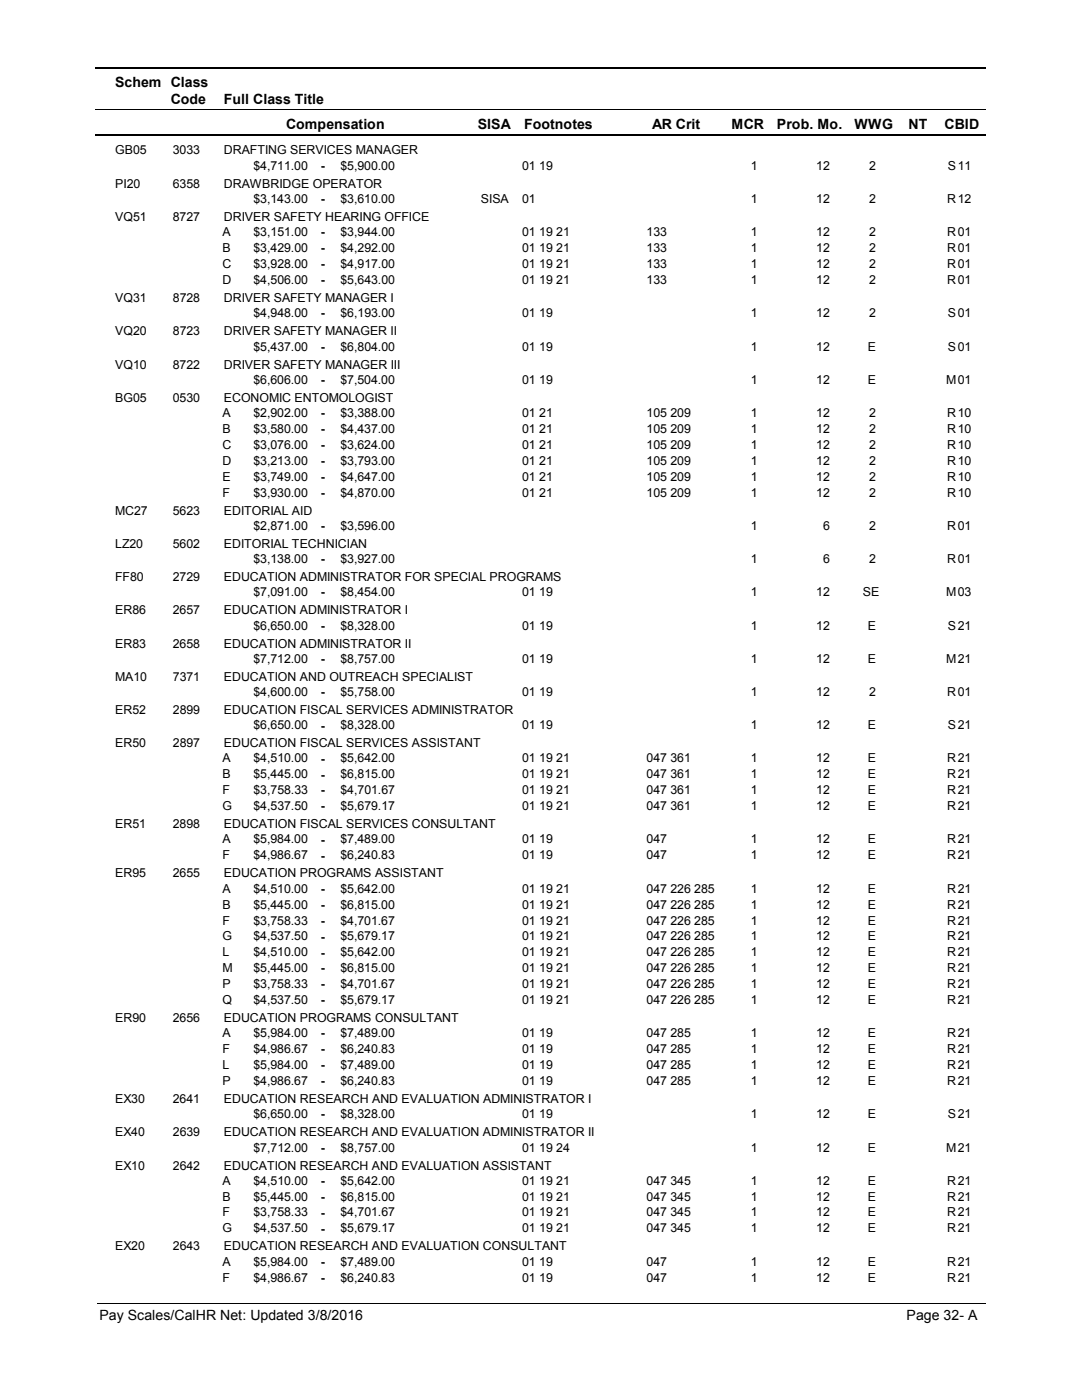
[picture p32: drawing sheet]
<svg xmlns="http://www.w3.org/2000/svg" width="216mm" height="279mm" viewBox="0 0 216 279" stroke-linecap="round" stroke-linejoin="round" font-family="sans-serif">
<defs><g id="words">
<g font-size="2.8">
<text x="23" y="17.3">Schem Class</text>
<text x="34.1" y="20.7">Code</text>
<text x="44.6" y="20.7">Full Class Title</text>
<text x="57.1" y="25.7">Compensation</text>
<text x="95.3" y="25.7">SISA</text>
<text x="104.6" y="25.7">Footnotes</text>
<text x="130.2" y="25.7">AR Crit</text>
<text x="146" y="25.7">MCR</text>
<text x="155.1" y="25.7">Prob. Mo.</text>
<text x="170.5" y="25.7">WWG</text>
<text x="181.3" y="25.7">NT</text>
<text x="188.5" y="25.7">CBID</text>
<text x="19.8" y="263.4">Pay Scales/CalHR Net: Updated 3/8/2016</text>
<text x="180.9" y="263.4">Page 32- A</text>
</g>
<g font-size="2.5">
<text x="23" y="30.8">GB05</text>
<text x="34.5" y="30.8">3033</text>
<text x="44.7" y="30.8">DRAFTING SERVICES MANAGER</text>
<text x="50.6" y="33.9">$4,711.00</text>
<text x="64" y="33.9">-</text>
<text x="67.9" y="33.9">$5,900.00</text>
<text x="104.2" y="33.9">01 19</text>
<text x="149.8" y="33.9">1</text>
<text x="162.9" y="33.9">12</text>
<text x="173.5" y="33.9">2</text>
<text x="189.2" y="33.9">S</text>
<text x="191.1" y="33.9">11</text>
<text x="23" y="37.5">PI20</text>
<text x="34.5" y="37.5">6358</text>
<text x="44.7" y="37.5">DRAWBRIDGE OPERATOR</text>
<text x="50.6" y="40.5">$3,143.00</text>
<text x="64" y="40.6">-</text>
<text x="67.9" y="40.5">$3,610.00</text>
<text x="96" y="40.5">SISA</text>
<text x="104.2" y="40.5">01</text>
<text x="149.8" y="40.5">1</text>
<text x="162.9" y="40.5">12</text>
<text x="173.5" y="40.5">2</text>
<text x="189" y="40.5">R</text>
<text x="191.1" y="40.5">12</text>
<text x="23" y="44.1">VQ51</text>
<text x="34.5" y="44.1">8727</text>
<text x="44.4" y="47.2">A</text>
<text x="44.7" y="44.1">DRIVER SAFETY HEARING OFFICE</text>
<text x="50.6" y="47.2">$3,151.00</text>
<text x="64" y="47.2">-</text>
<text x="67.9" y="47.2">$3,944.00</text>
<text x="104.2" y="47.2">01 19 21</text>
<text x="129" y="47.2">133</text>
<text x="149.8" y="47.2">1</text>
<text x="162.9" y="47.2">12</text>
<text x="173.5" y="47.2">2</text>
<text x="189" y="47.2">R</text>
<text x="191.1" y="47.2">01</text>
<text x="44.4" y="50.3">B</text>
<text x="44.4" y="53.5">C</text>
<text x="50.6" y="50.3">$3,429.00</text>
<text x="50.6" y="53.5">$3,928.00</text>
<text x="64" y="50.4">-</text>
<text x="64" y="53.5">-</text>
<text x="67.9" y="50.3">$4,292.00</text>
<text x="67.9" y="53.5">$4,917.00</text>
<text x="104.2" y="50.3">01 19 21</text>
<text x="104.2" y="53.5">01 19 21</text>
<text x="129" y="50.3">133</text>
<text x="129" y="53.5">133</text>
<text x="149.8" y="50.3">1</text>
<text x="149.8" y="53.5">1</text>
<text x="162.9" y="50.3">12</text>
<text x="162.9" y="53.5">12</text>
<text x="173.5" y="50.3">2</text>
<text x="173.5" y="53.5">2</text>
<text x="189" y="50.3">R</text>
<text x="189" y="53.5">R</text>
<text x="191.1" y="50.3">01</text>
<text x="191.1" y="53.5">01</text>
<text x="44.4" y="56.7">D</text>
<text x="50.6" y="56.7">$4,506.00</text>
<text x="64" y="56.7">-</text>
<text x="67.9" y="56.7">$5,643.00</text>
<text x="104.2" y="56.7">01 19 21</text>
<text x="129" y="56.7">133</text>
<text x="149.8" y="56.7">1</text>
<text x="162.9" y="56.7">12</text>
<text x="173.5" y="56.7">2</text>
<text x="189" y="56.7">R</text>
<text x="191.1" y="56.7">01</text>
<text x="23" y="60.3">VQ31</text>
<text x="34.5" y="60.3">8728</text>
<text x="44.7" y="60.3">DRIVER SAFETY MANAGER I</text>
<text x="50.6" y="63.3">$4,948.00</text>
<text x="64" y="63.4">-</text>
<text x="67.9" y="63.3">$6,193.00</text>
<text x="104.2" y="63.3">01 19</text>
<text x="149.8" y="63.3">1</text>
<text x="162.9" y="63.3">12</text>
<text x="173.5" y="63.3">2</text>
<text x="189.2" y="63.3">S</text>
<text x="191.1" y="63.3">01</text>
<text x="23" y="66.9">VQ20</text>
<text x="34.5" y="66.9">8723</text>
<text x="44.7" y="66.9">DRIVER SAFETY MANAGER II</text>
<text x="50.6" y="70">$5,437.00</text>
<text x="64" y="70">-</text>
<text x="67.9" y="70">$6,804.00</text>
<text x="104.2" y="70">01 19</text>
<text x="149.8" y="70">1</text>
<text x="162.9" y="70">12</text>
<text x="173.2" y="70">E</text>
<text x="189.2" y="70">S</text>
<text x="191.1" y="70">01</text>
<text x="23" y="73.6">VQ10</text>
<text x="34.5" y="73.6">8722</text>
<text x="44.7" y="73.6">DRIVER SAFETY MANAGER III</text>
<text x="50.6" y="76.6">$6,606.00</text>
<text x="64" y="76.6">-</text>
<text x="67.9" y="76.6">$7,504.00</text>
<text x="104.2" y="76.6">01 19</text>
<text x="149.8" y="76.6">1</text>
<text x="162.9" y="76.6">12</text>
<text x="173.2" y="76.6">E</text>
<text x="188.8" y="76.6">M</text>
<text x="191.1" y="76.6">01</text>
<text x="23" y="80.2">BG05</text>
<text x="34.5" y="80.2">0530</text>
<text x="44.4" y="83.2">A</text>
<text x="44.7" y="80.2">ECONOMIC ENTOMOLOGIST</text>
<text x="50.6" y="83.2">$2,902.00</text>
<text x="64" y="83.3">-</text>
<text x="67.9" y="83.2">$3,388.00</text>
<text x="104.2" y="83.2">01 21</text>
<text x="129" y="83.2">105 209</text>
<text x="149.8" y="83.2">1</text>
<text x="162.9" y="83.2">12</text>
<text x="173.5" y="83.2">2</text>
<text x="189" y="83.2">R</text>
<text x="191.1" y="83.2">10</text>
<text x="44.4" y="86.4">B</text>
<text x="44.4" y="89.6">C</text>
<text x="50.6" y="86.4">$3,580.00</text>
<text x="50.6" y="89.6">$3,076.00</text>
<text x="64" y="86.4">-</text>
<text x="64" y="89.6">-</text>
<text x="67.9" y="86.4">$4,437.00</text>
<text x="67.9" y="89.6">$3,624.00</text>
<text x="104.2" y="86.4">01 21</text>
<text x="104.2" y="89.6">01 21</text>
<text x="129" y="86.4">105 209</text>
<text x="129" y="89.6">105 209</text>
<text x="149.8" y="86.4">1</text>
<text x="149.8" y="89.6">1</text>
<text x="162.9" y="86.4">12</text>
<text x="162.9" y="89.6">12</text>
<text x="173.5" y="86.4">2</text>
<text x="173.5" y="89.6">2</text>
<text x="189" y="86.4">R</text>
<text x="189" y="89.6">R</text>
<text x="191.1" y="86.4">10</text>
<text x="191.1" y="89.6">10</text>
<text x="44.4" y="92.8">D</text>
<text x="44.4" y="95.9">E</text>
<text x="50.6" y="92.8">$3,213.00</text>
<text x="50.6" y="95.9">$3,749.00</text>
<text x="64" y="92.8">-</text>
<text x="64" y="96">-</text>
<text x="67.9" y="92.8">$3,793.00</text>
<text x="67.9" y="95.9">$4,647.00</text>
<text x="104.2" y="92.8">01 21</text>
<text x="104.2" y="95.9">01 21</text>
<text x="129" y="92.8">105 209</text>
<text x="129" y="95.9">105 209</text>
<text x="149.8" y="92.8">1</text>
<text x="149.8" y="95.9">1</text>
<text x="162.9" y="92.8">12</text>
<text x="162.9" y="95.9">12</text>
<text x="173.5" y="92.8">2</text>
<text x="173.5" y="95.9">2</text>
<text x="189" y="92.8">R</text>
<text x="189" y="95.9">R</text>
<text x="191.1" y="92.8">10</text>
<text x="191.1" y="95.9">10</text>
<text x="44.4" y="99.1">F</text>
<text x="50.6" y="99.1">$3,930.00</text>
<text x="64" y="99.2">-</text>
<text x="67.9" y="99.1">$4,870.00</text>
<text x="104.2" y="99.1">01 21</text>
<text x="129" y="99.1">105 209</text>
<text x="149.8" y="99.1">1</text>
<text x="162.9" y="99.1">12</text>
<text x="173.5" y="99.1">2</text>
<text x="189" y="99.1">R</text>
<text x="191.1" y="99.1">10</text>
<text x="23" y="102.7">MC27</text>
<text x="34.5" y="102.7">5623</text>
<text x="44.7" y="102.7">EDITORIAL AID</text>
<text x="50.6" y="105.8">$2,871.00</text>
<text x="64" y="105.8">-</text>
<text x="67.9" y="105.8">$3,596.00</text>
<text x="149.8" y="105.8">1</text>
<text x="164.3" y="105.8">6</text>
<text x="173.5" y="105.8">2</text>
<text x="189" y="105.8">R</text>
<text x="191.1" y="105.8">01</text>
<text x="23" y="109.3">LZ20</text>
<text x="34.5" y="109.3">5602</text>
<text x="44.7" y="109.3">EDITORIAL TECHNICIAN</text>
<text x="50.6" y="112.4">$3,138.00</text>
<text x="64" y="112.4">-</text>
<text x="67.9" y="112.4">$3,927.00</text>
<text x="149.8" y="112.4">1</text>
<text x="164.3" y="112.4">6</text>
<text x="173.5" y="112.4">2</text>
<text x="189" y="112.4">R</text>
<text x="191.1" y="112.4">01</text>
<text x="23" y="116">FF80</text>
<text x="34.5" y="116">2729</text>
<text x="44.7" y="116">EDUCATION ADMINISTRATOR FOR SPECIAL PROGRAMS</text>
<text x="50.6" y="119">$7,091.00</text>
<text x="64" y="119.1">-</text>
<text x="67.9" y="119">$8,454.00</text>
<text x="104.2" y="119">01 19</text>
<text x="149.8" y="119">1</text>
<text x="162.9" y="119">12</text>
<text x="172.2" y="119">SE</text>
<text x="188.8" y="119">M</text>
<text x="191.1" y="119">03</text>
<text x="23" y="122.6">ER86</text>
<text x="34.5" y="122.6">2657</text>
<text x="44.7" y="122.6">EDUCATION ADMINISTRATOR I</text>
<text x="50.6" y="125.7">$6,650.00</text>
<text x="64" y="125.7">-</text>
<text x="67.9" y="125.7">$8,328.00</text>
<text x="104.2" y="125.7">01 19</text>
<text x="149.8" y="125.7">1</text>
<text x="162.9" y="125.7">12</text>
<text x="173.2" y="125.7">E</text>
<text x="189.2" y="125.7">S</text>
<text x="191.1" y="125.7">21</text>
<text x="23" y="129.2">ER83</text>
<text x="34.5" y="129.2">2658</text>
<text x="44.7" y="129.2">EDUCATION ADMINISTRATOR II</text>
<text x="23" y="135.9">MA10</text>
<text x="34.5" y="135.9">7371</text>
<text x="44.7" y="135.9">EDUCATION AND OUTREACH SPECIALIST</text>
<text x="50.6" y="132.3">$7,712.00</text>
<text x="64" y="132.3">-</text>
<text x="67.9" y="132.3">$8,757.00</text>
<text x="104.2" y="132.3">01 19</text>
<text x="149.8" y="132.3">1</text>
<text x="162.9" y="132.3">12</text>
<text x="173.2" y="132.3">E</text>
<text x="188.8" y="132.3">M</text>
<text x="191.1" y="132.3">21</text>
<text x="23" y="142.5">ER52</text>
<text x="34.5" y="142.5">2899</text>
<text x="44.7" y="142.5">EDUCATION FISCAL SERVICES ADMINISTRATOR</text>
<text x="50.6" y="138.9">$4,600.00</text>
<text x="64" y="139">-</text>
<text x="67.9" y="138.9">$5,758.00</text>
<text x="104.2" y="138.9">01 19</text>
<text x="149.8" y="138.9">1</text>
<text x="162.9" y="138.9">12</text>
<text x="173.5" y="138.9">2</text>
<text x="189" y="138.9">R</text>
<text x="191.1" y="138.9">01</text>
<text x="23" y="149.2">ER50</text>
<text x="34.5" y="149.2">2897</text>
<text x="44.7" y="149.2">EDUCATION FISCAL SERVICES ASSISTANT</text>
<text x="50.6" y="145.6">$6,650.00</text>
<text x="64" y="145.6">-</text>
<text x="67.9" y="145.6">$8,328.00</text>
<text x="104.2" y="145.6">01 19</text>
<text x="149.8" y="145.6">1</text>
<text x="162.9" y="145.6">12</text>
<text x="173.2" y="145.6">E</text>
<text x="189.2" y="145.6">S</text>
<text x="191.1" y="145.6">21</text>
<text x="44.4" y="152.2">A</text>
<text x="44.4" y="155.3">B</text>
<text x="50.6" y="152.2">$4,510.00</text>
<text x="50.6" y="155.3">$5,445.00</text>
<text x="64" y="152.2">-</text>
<text x="64" y="155.4">-</text>
<text x="67.9" y="152.2">$5,642.00</text>
<text x="67.9" y="155.3">$6,815.00</text>
<text x="104.2" y="152.2">01 19 21</text>
<text x="104.2" y="155.3">01 19 21</text>
<text x="129" y="152.2">047 361</text>
<text x="129" y="155.3">047 361</text>
<text x="149.8" y="152.2">1</text>
<text x="149.8" y="155.3">1</text>
<text x="162.9" y="152.2">12</text>
<text x="162.9" y="155.3">12</text>
<text x="173.2" y="152.2">E</text>
<text x="173.2" y="155.3">E</text>
<text x="189" y="152.2">R</text>
<text x="189" y="155.3">R</text>
<text x="191.1" y="152.2">21</text>
<text x="191.1" y="155.3">21</text>
<text x="44.4" y="158.5">F</text>
<text x="44.4" y="161.7">G</text>
<text x="50.6" y="158.5">$3,758.33</text>
<text x="50.6" y="161.7">$4,537.50</text>
<text x="64" y="158.6">-</text>
<text x="64" y="161.7">-</text>
<text x="67.9" y="158.5">$4,701.67</text>
<text x="67.9" y="161.7">$5,679.17</text>
<text x="104.2" y="158.5">01 19 21</text>
<text x="104.2" y="161.7">01 19 21</text>
<text x="129" y="158.5">047 361</text>
<text x="129" y="161.7">047 361</text>
<text x="149.8" y="158.5">1</text>
<text x="149.8" y="161.7">1</text>
<text x="162.9" y="158.5">12</text>
<text x="162.9" y="161.7">12</text>
<text x="173.2" y="158.5">E</text>
<text x="173.2" y="161.7">E</text>
<text x="189" y="158.5">R</text>
<text x="189" y="161.7">R</text>
<text x="191.1" y="158.5">21</text>
<text x="191.1" y="161.7">21</text>
<text x="23" y="165.3">ER51</text>
<text x="34.5" y="165.3">2898</text>
<text x="44.7" y="165.3">EDUCATION FISCAL SERVICES CONSULTANT</text>
<text x="44.4" y="168.3">A</text>
<text x="44.4" y="171.5">F</text>
<text x="50.6" y="168.3">$5,984.00</text>
<text x="50.6" y="171.5">$4,986.67</text>
<text x="64" y="168.4">-</text>
<text x="64" y="171.6">-</text>
<text x="67.9" y="168.3">$7,489.00</text>
<text x="67.9" y="171.5">$6,240.83</text>
<text x="104.2" y="168.3">01 19</text>
<text x="104.2" y="171.5">01 19</text>
<text x="129" y="168.3">047</text>
<text x="129" y="171.5">047</text>
<text x="149.8" y="168.3">1</text>
<text x="149.8" y="171.5">1</text>
<text x="162.9" y="168.3">12</text>
<text x="162.9" y="171.5">12</text>
<text x="173.2" y="168.3">E</text>
<text x="173.2" y="171.5">E</text>
<text x="189" y="168.3">R</text>
<text x="189" y="171.5">R</text>
<text x="191.1" y="168.3">21</text>
<text x="191.1" y="171.5">21</text>
<text x="23" y="175.1">ER95</text>
<text x="34.5" y="175.1">2655</text>
<text x="44.4" y="178.2">A</text>
<text x="44.7" y="175.1">EDUCATION PROGRAMS ASSISTANT</text>
<text x="50.6" y="178.2">$4,510.00</text>
<text x="64" y="178.2">-</text>
<text x="67.9" y="178.2">$5,642.00</text>
<text x="104.2" y="178.2">01 19 21</text>
<text x="129" y="178.2">047 226 285</text>
<text x="149.8" y="178.2">1</text>
<text x="162.9" y="178.2">12</text>
<text x="173.2" y="178.2">E</text>
<text x="189" y="178.2">R</text>
<text x="191.1" y="178.2">21</text>
<text x="44.4" y="181.4">B</text>
<text x="44.4" y="184.5">F</text>
<text x="50.6" y="181.4">$5,445.00</text>
<text x="50.6" y="184.5">$3,758.33</text>
<text x="64" y="181.4">-</text>
<text x="64" y="184.6">-</text>
<text x="67.9" y="181.4">$6,815.00</text>
<text x="67.9" y="184.5">$4,701.67</text>
<text x="104.2" y="181.4">01 19 21</text>
<text x="104.2" y="184.5">01 19 21</text>
<text x="129" y="181.4">047 226 285</text>
<text x="129" y="184.5">047 226 285</text>
<text x="149.8" y="181.4">1</text>
<text x="149.8" y="184.5">1</text>
<text x="162.9" y="181.4">12</text>
<text x="162.9" y="184.5">12</text>
<text x="173.2" y="181.4">E</text>
<text x="173.2" y="184.5">E</text>
<text x="189" y="181.4">R</text>
<text x="189" y="184.5">R</text>
<text x="191.1" y="181.4">21</text>
<text x="191.1" y="184.5">21</text>
<text x="44.4" y="187.7">G</text>
<text x="44.4" y="190.9">L</text>
<text x="50.6" y="187.7">$4,537.50</text>
<text x="50.6" y="190.9">$4,510.00</text>
<text x="64" y="187.7">-</text>
<text x="64" y="190.9">-</text>
<text x="67.9" y="187.7">$5,679.17</text>
<text x="67.9" y="190.9">$5,642.00</text>
<text x="104.2" y="187.7">01 19 21</text>
<text x="104.2" y="190.9">01 19 21</text>
<text x="129" y="187.7">047 226 285</text>
<text x="129" y="190.9">047 226 285</text>
<text x="149.8" y="187.7">1</text>
<text x="149.8" y="190.9">1</text>
<text x="162.9" y="187.7">12</text>
<text x="162.9" y="190.9">12</text>
<text x="173.2" y="187.7">E</text>
<text x="173.2" y="190.9">E</text>
<text x="189" y="187.7">R</text>
<text x="189" y="190.9">R</text>
<text x="191.1" y="187.7">21</text>
<text x="191.1" y="190.9">21</text>
<text x="44.4" y="194.1">M</text>
<text x="44.4" y="197.2">P</text>
<text x="50.6" y="194.1">$5,445.00</text>
<text x="50.6" y="197.2">$3,758.33</text>
<text x="64" y="194.1">-</text>
<text x="64" y="197.3">-</text>
<text x="67.9" y="194.1">$6,815.00</text>
<text x="67.9" y="197.2">$4,701.67</text>
<text x="104.2" y="194.1">01 19 21</text>
<text x="104.2" y="197.2">01 19 21</text>
<text x="129" y="194.1">047 226 285</text>
<text x="129" y="197.2">047 226 285</text>
<text x="149.8" y="194.1">1</text>
<text x="149.8" y="197.2">1</text>
<text x="162.9" y="194.1">12</text>
<text x="162.9" y="197.2">12</text>
<text x="173.2" y="194.1">E</text>
<text x="173.2" y="197.2">E</text>
<text x="189" y="194.1">R</text>
<text x="189" y="197.2">R</text>
<text x="191.1" y="194.1">21</text>
<text x="191.1" y="197.2">21</text>
<text x="23" y="204">ER90</text>
<text x="34.5" y="204">2656</text>
<text x="44.4" y="200.4">Q</text>
<text x="44.7" y="204">EDUCATION PROGRAMS CONSULTANT</text>
<text x="50.6" y="200.4">$4,537.50</text>
<text x="64" y="200.4">-</text>
<text x="67.9" y="200.4">$5,679.17</text>
<text x="104.2" y="200.4">01 19 21</text>
<text x="129" y="200.4">047 226 285</text>
<text x="149.8" y="200.4">1</text>
<text x="162.9" y="200.4">12</text>
<text x="173.2" y="200.4">E</text>
<text x="189" y="200.4">R</text>
<text x="191.1" y="200.4">21</text>
<text x="44.4" y="207">A</text>
<text x="50.6" y="207">$5,984.00</text>
<text x="64" y="207.1">-</text>
<text x="67.9" y="207">$7,489.00</text>
<text x="104.2" y="207">01 19</text>
<text x="129" y="207">047 285</text>
<text x="149.8" y="207">1</text>
<text x="162.9" y="207">12</text>
<text x="173.2" y="207">E</text>
<text x="189" y="207">R</text>
<text x="191.1" y="207">21</text>
<text x="44.4" y="210.2">F</text>
<text x="44.4" y="213.4">L</text>
<text x="50.6" y="210.2">$4,986.67</text>
<text x="50.6" y="213.4">$5,984.00</text>
<text x="64" y="210.2">-</text>
<text x="64" y="213.4">-</text>
<text x="67.9" y="210.2">$6,240.83</text>
<text x="67.9" y="213.4">$7,489.00</text>
<text x="104.2" y="210.2">01 19</text>
<text x="104.2" y="213.4">01 19</text>
<text x="129" y="210.2">047 285</text>
<text x="129" y="213.4">047 285</text>
<text x="149.8" y="210.2">1</text>
<text x="149.8" y="213.4">1</text>
<text x="162.9" y="210.2">12</text>
<text x="162.9" y="213.4">12</text>
<text x="173.2" y="210.2">E</text>
<text x="173.2" y="213.4">E</text>
<text x="189" y="210.2">R</text>
<text x="189" y="213.4">R</text>
<text x="191.1" y="210.2">21</text>
<text x="191.1" y="213.4">21</text>
<text x="23" y="220.1">EX30</text>
<text x="34.5" y="220.1">2641</text>
<text x="44.4" y="216.5">P</text>
<text x="44.7" y="220.1">EDUCATION RESEARCH AND EVALUATION ADMINISTRATOR I</text>
<text x="50.6" y="216.5">$4,986.67</text>
<text x="64" y="216.6">-</text>
<text x="67.9" y="216.5">$6,240.83</text>
<text x="104.2" y="216.5">01 19</text>
<text x="129" y="216.5">047 285</text>
<text x="149.8" y="216.5">1</text>
<text x="162.9" y="216.5">12</text>
<text x="173.2" y="216.5">E</text>
<text x="189" y="216.5">R</text>
<text x="191.1" y="216.5">21</text>
<text x="23" y="226.8">EX40</text>
<text x="34.5" y="226.8">2639</text>
<text x="44.7" y="226.8">EDUCATION RESEARCH AND EVALUATION ADMINISTRATOR II</text>
<text x="50.6" y="223.2">$6,650.00</text>
<text x="64" y="223.2">-</text>
<text x="67.9" y="223.2">$8,328.00</text>
<text x="104.2" y="223.2">01 19</text>
<text x="149.8" y="223.2">1</text>
<text x="162.9" y="223.2">12</text>
<text x="173.2" y="223.2">E</text>
<text x="189.2" y="223.2">S</text>
<text x="191.1" y="223.2">21</text>
<text x="23" y="233.4">EX10</text>
<text x="34.5" y="233.4">2642</text>
<text x="44.7" y="233.4">EDUCATION RESEARCH AND EVALUATION ASSISTANT</text>
<text x="50.6" y="229.8">$7,712.00</text>
<text x="64" y="229.9">-</text>
<text x="67.9" y="229.8">$8,757.00</text>
<text x="104.2" y="229.8">01 19 24</text>
<text x="149.8" y="229.8">1</text>
<text x="162.9" y="229.8">12</text>
<text x="173.2" y="229.8">E</text>
<text x="188.8" y="229.8">M</text>
<text x="191.1" y="229.8">21</text>
<text x="44.4" y="236.4">A</text>
<text x="44.4" y="239.6">B</text>
<text x="50.6" y="236.4">$4,510.00</text>
<text x="50.6" y="239.6">$5,445.00</text>
<text x="64" y="236.5">-</text>
<text x="64" y="239.7">-</text>
<text x="67.9" y="236.4">$5,642.00</text>
<text x="67.9" y="239.6">$6,815.00</text>
<text x="104.2" y="236.4">01 19 21</text>
<text x="104.2" y="239.6">01 19 21</text>
<text x="129" y="236.4">047 345</text>
<text x="129" y="239.6">047 345</text>
<text x="149.8" y="236.4">1</text>
<text x="149.8" y="239.6">1</text>
<text x="162.9" y="236.4">12</text>
<text x="162.9" y="239.6">12</text>
<text x="173.2" y="236.4">E</text>
<text x="173.2" y="239.6">E</text>
<text x="189" y="236.4">R</text>
<text x="189" y="239.6">R</text>
<text x="191.1" y="236.4">21</text>
<text x="191.1" y="239.6">21</text>
<text x="44.4" y="242.8">F</text>
<text x="44.4" y="246">G</text>
<text x="50.6" y="242.8">$3,758.33</text>
<text x="50.6" y="246">$4,537.50</text>
<text x="64" y="242.8">-</text>
<text x="67.9" y="242.8">$4,701.67</text>
<text x="67.9" y="246">$5,679.17</text>
<text x="104.2" y="242.8">01 19 21</text>
<text x="104.2" y="246">01 19 21</text>
<text x="129" y="242.8">047 345</text>
<text x="129" y="246">047 345</text>
<text x="149.8" y="242.8">1</text>
<text x="149.8" y="246">1</text>
<text x="162.9" y="242.8">12</text>
<text x="162.9" y="246">12</text>
<text x="173.2" y="242.8">E</text>
<text x="173.2" y="246">E</text>
<text x="189" y="242.8">R</text>
<text x="189" y="246">R</text>
<text x="191.1" y="242.8">21</text>
<text x="191.1" y="246">21</text>
<text x="23" y="249.6">EX20</text>
<text x="34.5" y="249.6">2643</text>
<text x="44.7" y="249.6">EDUCATION RESEARCH AND EVALUATION CONSULTANT</text>
<text x="64" y="246">-</text>
<text x="44.4" y="252.6">A</text>
<text x="44.4" y="255.8">F</text>
<text x="50.6" y="252.6">$5,984.00</text>
<text x="50.6" y="255.8">$4,986.67</text>
<text x="64" y="252.7">-</text>
<text x="64" y="255.8">-</text>
<text x="67.9" y="252.6">$7,489.00</text>
<text x="67.9" y="255.8">$6,240.83</text>
<text x="104.2" y="252.6">01 19</text>
<text x="104.2" y="255.8">01 19</text>
<text x="129" y="252.6">047</text>
<text x="129" y="255.8">047</text>
<text x="149.8" y="252.6">1</text>
<text x="149.8" y="255.8">1</text>
<text x="162.9" y="252.6">12</text>
<text x="162.9" y="255.8">12</text>
<text x="173.2" y="252.6">E</text>
<text x="173.2" y="255.8">E</text>
<text x="189" y="252.6">R</text>
<text x="189" y="255.8">R</text>
<text x="191.1" y="252.6">21</text>
<text x="191.1" y="255.8">21</text>
</g>
</g></defs>
<path d="M19 13.5h177.7M19 27h177.7" fill="none" stroke="#000" stroke-width=".36"/>
<path d="M19 21.9h177.7" fill="none" stroke="#000" stroke-width=".2"/>
<g fill="#fff">
<path d="M46.8 31.3h16.3v3h-16.3z" fill-rule="evenodd"/>
<path d="M190.8 31.3h4.1v3h-4.1z" fill-rule="evenodd"/>
<path d="M46.8 37.9h16.3v3h-16.3z" fill-rule="evenodd"/>
<path d="M190.8 37.9h4.1v3h-4.1z" fill-rule="evenodd"/>
<path d="M46.8 44.5h16.3v3h-16.3z" fill-rule="evenodd"/>
<path d="M190.8 44.5h4.1v3h-4.1z" fill-rule="evenodd"/>
<path d="M46.8 47.7h16.3v3h-16.3z" fill-rule="evenodd"/>
<path d="M190.8 47.7h4.1v3h-4.1z" fill-rule="evenodd"/>
<path d="M46.8 50.9h16.3v3h-16.3z" fill-rule="evenodd"/>
<path d="M190.8 50.9h4.1v3h-4.1z" fill-rule="evenodd"/>
<path d="M46.8 54.1h16.3v3h-16.3z" fill-rule="evenodd"/>
<path d="M190.8 54.1h4.1v3h-4.1z" fill-rule="evenodd"/>
<path d="M46.8 60.7h16.3v3h-16.3z" fill-rule="evenodd"/>
<path d="M190.8 60.7h4.1v3h-4.1z" fill-rule="evenodd"/>
<path d="M46.8 67.4h16.3v2.9h-16.3z" fill-rule="evenodd"/>
<path d="M190.8 67.4h4.1v2.9h-4.1z" fill-rule="evenodd"/>
<path d="M46.8 74h16.3v3h-16.3z" fill-rule="evenodd"/>
<path d="M190.8 74h4.1v3h-4.1z" fill-rule="evenodd"/>
<path d="M46.8 80.6h16.3v3h-16.3z" fill-rule="evenodd"/>
<path d="M190.8 80.6h4.1v3h-4.1z" fill-rule="evenodd"/>
<path d="M46.8 83.8h16.3v3h-16.3z" fill-rule="evenodd"/>
<path d="M190.8 83.8h4.1v3h-4.1z" fill-rule="evenodd"/>
<path d="M46.8 87h16.3v3h-16.3z" fill-rule="evenodd"/>
<path d="M190.8 87h4.1v3h-4.1z" fill-rule="evenodd"/>
<path d="M46.8 90.1h16.3v3h-16.3z" fill-rule="evenodd"/>
<path d="M190.8 90.1h4.1v3h-4.1z" fill-rule="evenodd"/>
<path d="M46.8 93.3h16.3v3h-16.3z" fill-rule="evenodd"/>
<path d="M190.8 93.3h4.1v3h-4.1z" fill-rule="evenodd"/>
<path d="M46.8 96.5h16.3v3h-16.3z" fill-rule="evenodd"/>
<path d="M190.8 96.5h4.1v3h-4.1z" fill-rule="evenodd"/>
<path d="M46.8 103.1h16.3v3h-16.3z" fill-rule="evenodd"/>
<path d="M190.8 103.1h4.1v3h-4.1z" fill-rule="evenodd"/>
<path d="M46.8 109.8h16.3v2.9h-16.3z" fill-rule="evenodd"/>
<path d="M190.8 109.8h4.1v2.9h-4.1z" fill-rule="evenodd"/>
<path d="M46.8 116.4h16.3v3h-16.3z" fill-rule="evenodd"/>
<path d="M190.8 116.4h4.1v3h-4.1z" fill-rule="evenodd"/>
<path d="M46.8 123.1h16.3v2.9h-16.3z" fill-rule="evenodd"/>
<path d="M190.8 123.1h4.1v2.9h-4.1z" fill-rule="evenodd"/>
<path d="M46.8 129.7h16.3v2.9h-16.3z" fill-rule="evenodd"/>
<path d="M190.8 129.7h4.1v2.9h-4.1z" fill-rule="evenodd"/>
<path d="M46.8 136.3h16.3v3h-16.3z" fill-rule="evenodd"/>
<path d="M190.8 136.3h4.1v3h-4.1z" fill-rule="evenodd"/>
<path d="M46.8 143h16.3v2.9h-16.3z" fill-rule="evenodd"/>
<path d="M190.8 143h4.1v2.9h-4.1z" fill-rule="evenodd"/>
<path d="M46.8 149.6h16.3v2.9h-16.3z" fill-rule="evenodd"/>
<path d="M190.8 149.6h4.1v2.9h-4.1z" fill-rule="evenodd"/>
<path d="M46.8 152.7h16.3v3h-16.3z" fill-rule="evenodd"/>
<path d="M190.8 152.7h4.1v3h-4.1z" fill-rule="evenodd"/>
<path d="M46.8 155.9h16.3v3h-16.3z" fill-rule="evenodd"/>
<path d="M190.8 155.9h4.1v3h-4.1z" fill-rule="evenodd"/>
<path d="M46.8 159.1h16.3v3h-16.3z" fill-rule="evenodd"/>
<path d="M190.8 159.1h4.1v3h-4.1z" fill-rule="evenodd"/>
<path d="M46.8 165.7h16.3v3h-16.3z" fill-rule="evenodd"/>
<path d="M190.8 165.7h4.1v3h-4.1z" fill-rule="evenodd"/>
<path d="M46.8 168.9h16.3v3h-16.3z" fill-rule="evenodd"/>
<path d="M190.8 168.9h4.1v3h-4.1z" fill-rule="evenodd"/>
<path d="M46.8 175.6h16.3v2.9h-16.3z" fill-rule="evenodd"/>
<path d="M190.8 175.6h4.1v2.9h-4.1z" fill-rule="evenodd"/>
<path d="M46.8 178.7h16.3v3h-16.3z" fill-rule="evenodd"/>
<path d="M190.8 178.7h4.1v3h-4.1z" fill-rule="evenodd"/>
<path d="M46.8 181.9h16.3v3h-16.3z" fill-rule="evenodd"/>
<path d="M190.8 181.9h4.1v3h-4.1z" fill-rule="evenodd"/>
<path d="M46.8 185.1h16.3v3h-16.3z" fill-rule="evenodd"/>
<path d="M190.8 185.1h4.1v3h-4.1z" fill-rule="evenodd"/>
<path d="M46.8 188.3h16.3v2.9h-16.3z" fill-rule="evenodd"/>
<path d="M190.8 188.3h4.1v2.9h-4.1z" fill-rule="evenodd"/>
<path d="M46.8 191.4h16.3v3h-16.3z" fill-rule="evenodd"/>
<path d="M190.8 191.4h4.1v3h-4.1z" fill-rule="evenodd"/>
<path d="M46.8 194.6h16.3v3h-16.3z" fill-rule="evenodd"/>
<path d="M190.8 194.6h4.1v3h-4.1z" fill-rule="evenodd"/>
<path d="M46.8 197.8h16.3v3h-16.3z" fill-rule="evenodd"/>
<path d="M190.8 197.8h4.1v3h-4.1z" fill-rule="evenodd"/>
<path d="M46.8 204.4h16.3v3h-16.3z" fill-rule="evenodd"/>
<path d="M190.8 204.4h4.1v3h-4.1z" fill-rule="evenodd"/>
<path d="M46.8 207.6h16.3v3h-16.3z" fill-rule="evenodd"/>
<path d="M190.8 207.6h4.1v3h-4.1z" fill-rule="evenodd"/>
<path d="M46.8 210.8h16.3v2.9h-16.3z" fill-rule="evenodd"/>
<path d="M190.8 210.8h4.1v2.9h-4.1z" fill-rule="evenodd"/>
<path d="M46.8 213.9h16.3v3h-16.3z" fill-rule="evenodd"/>
<path d="M190.8 213.9h4.1v3h-4.1z" fill-rule="evenodd"/>
<path d="M46.8 220.6h16.3v3h-16.3z" fill-rule="evenodd"/>
<path d="M190.8 220.6h4.1v3h-4.1z" fill-rule="evenodd"/>
<path d="M46.8 227.2h16.3v3h-16.3z" fill-rule="evenodd"/>
<path d="M190.8 227.2h4.1v3h-4.1z" fill-rule="evenodd"/>
<path d="M46.8 233.8h16.3v3h-16.3z" fill-rule="evenodd"/>
<path d="M190.8 233.8h4.1v3h-4.1z" fill-rule="evenodd"/>
<path d="M46.8 237h16.3v3h-16.3z" fill-rule="evenodd"/>
<path d="M190.8 237h4.1v3h-4.1z" fill-rule="evenodd"/>
<path d="M46.8 240.2h16.3v3h-16.3z" fill-rule="evenodd"/>
<path d="M190.8 240.2h4.1v3h-4.1z" fill-rule="evenodd"/>
<path d="M46.8 243.4h16.3v2.9h-16.3z" fill-rule="evenodd"/>
<path d="M190.8 243.4h4.1v2.9h-4.1z" fill-rule="evenodd"/>
<path d="M46.8 250h16.3v3h-16.3z" fill-rule="evenodd"/>
<path d="M190.8 250h4.1v3h-4.1z" fill-rule="evenodd"/>
<path d="M46.8 253.2h16.3v3h-16.3z" fill-rule="evenodd"/>
<path d="M190.8 253.2h4.1v3h-4.1z" fill-rule="evenodd"/>
</g>
<path d="M19.5 260.1h177.2" fill="none" stroke="#000" stroke-width=".2"/>
<use href="#words"/>
</svg>
